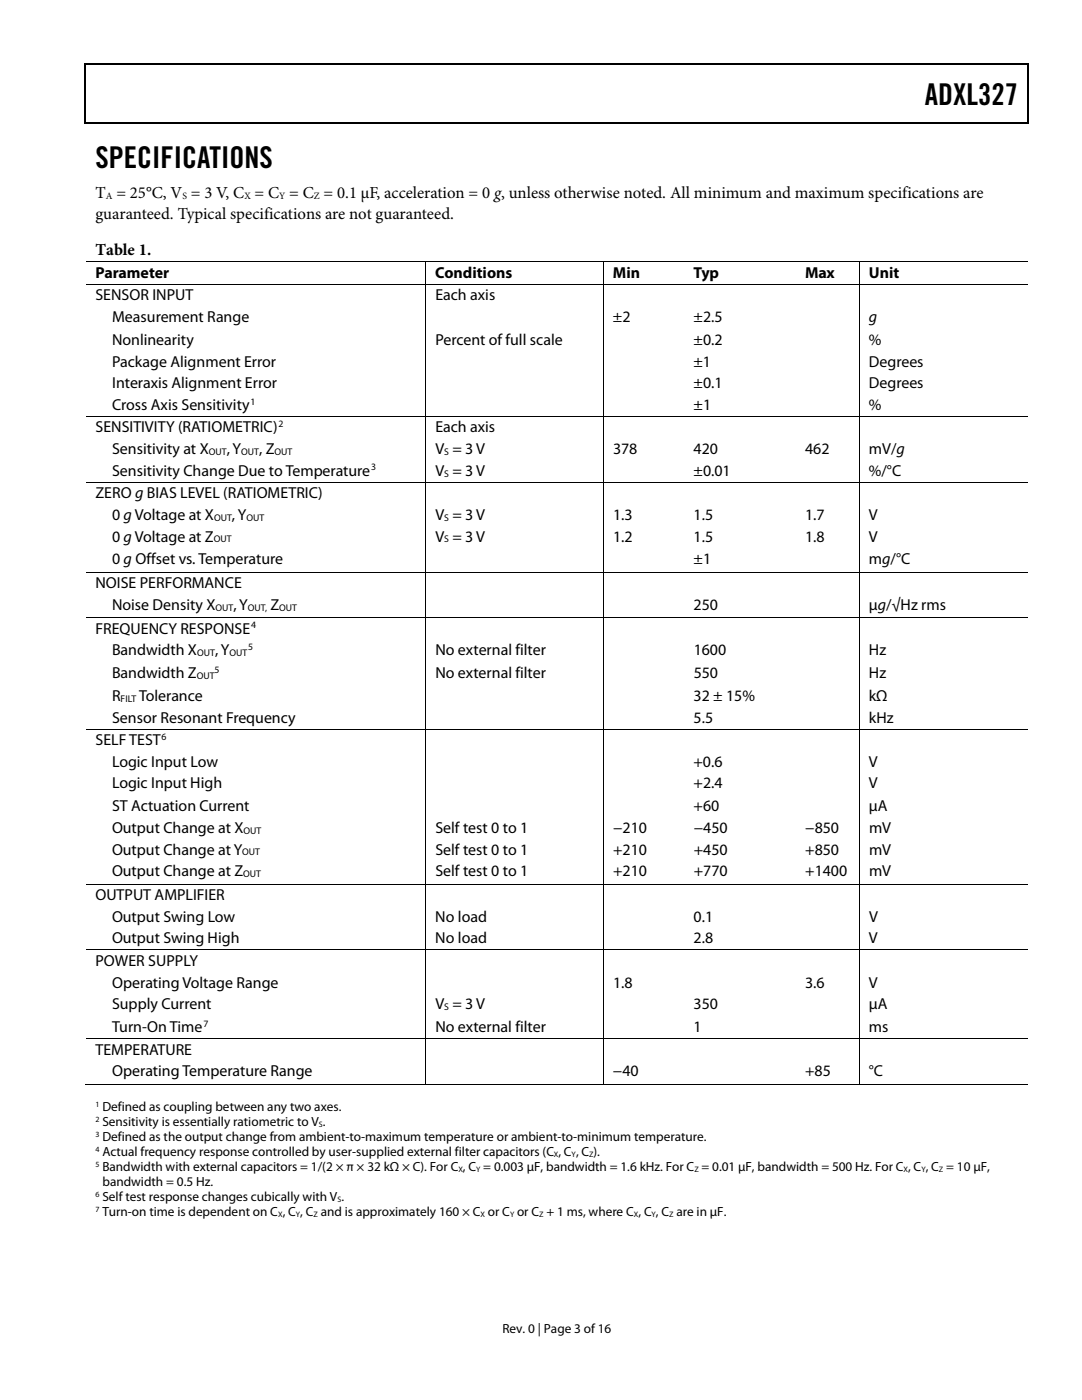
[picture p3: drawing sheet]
<svg xmlns="http://www.w3.org/2000/svg" width="216mm" height="279mm" viewBox="0 0 216 279" stroke-linecap="round" stroke-linejoin="round" font-family="sans-serif">
<defs><g id="words">
<g font-size="6">
<text x="184.5" y="21">ADXL327</text>
<text x="19" y="33.6">SPECIFICATIONS</text>
</g>
<g font-size="3.3">
<text x="19" y="39.5">T = 25°C, V = 3 V, C = C = C = 0.1 μF, acceleration = 0 g, unless otherwise noted. All minimum and maximum specifications are</text>
<text x="19.1" y="43.8">guaranteed. Typical specifications are not guaranteed.</text>
<text x="19.1" y="50.9">Table 1.</text>
</g>
<g font-size="3.2">
<text x="19" y="55.5">Parameter</text>
<text x="19" y="59.9">SENSOR INPUT</text>
<text x="86.9" y="55.5">Conditions</text>
<text x="86.9" y="59.9">Each axis</text>
<text x="122.3" y="55.5">Min</text>
<text x="138.4" y="55.5">Typ</text>
<text x="160.6" y="55.5">Max</text>
<text x="173.4" y="55.5">Unit</text>
<text x="22.4" y="64.3">Measurement Range</text>
<text x="122.3" y="64.3">±2</text>
<text x="138.4" y="64.3">±2.5</text>
<text x="173.4" y="64.2">g</text>
<text x="22.4" y="68.8">Nonlinearity</text>
<text x="86.9" y="68.8">Percent of full scale</text>
<text x="138.4" y="68.8">±0.2</text>
<text x="173.4" y="68.8">%</text>
<text x="22.4" y="73.2">Package Alignment Error</text>
<text x="22.4" y="77.5">Interaxis Alignment Error</text>
<text x="138.4" y="73.2">±1</text>
<text x="138.4" y="77.5">±0.1</text>
<text x="173.4" y="77.5">Degrees</text>
<text x="173.4" y="73.2">Degrees</text>
<text x="22.4" y="81.8">Cross Axis Sensitivity</text>
<text x="138.4" y="81.8">±1</text>
<text x="173.4" y="81.8">%</text>
<text x="19" y="86.3">SENSITIVITY (RATIOMETRIC)</text>
<text x="86.9" y="86.3">Each axis</text>
<text x="22.4" y="90.6">Sensitivity at X</text>
<text x="22.4" y="94.9">Sensitivity Change Due to Temperature</text>
<text x="45.2" y="90.6">, Y</text>
<text x="51.7" y="90.6">, Z</text>
<text x="86.9" y="90.6">V = 3 V</text>
<text x="86.9" y="94.9">V = 3 V</text>
<text x="122.3" y="90.6">378</text>
<text x="138.4" y="94.9">±0.01</text>
<text x="138.4" y="90.6">420</text>
<text x="160.6" y="90.6">462</text>
<text x="173.4" y="90.6">mV/g</text>
<text x="173.4" y="94.9">%/°C</text>
<text x="19" y="99.4">ZERO g BIAS LEVEL (RATIOMETRIC)</text>
<text x="22.4" y="103.8">0 g Voltage at X</text>
<text x="46.3" y="103.8">, Y</text>
<text x="86.9" y="103.8">V = 3 V</text>
<text x="122.3" y="103.8">1.3</text>
<text x="138.4" y="103.8">1.5</text>
<text x="160.6" y="103.8">1.7</text>
<text x="173.4" y="103.8">V</text>
<text x="22.4" y="108.1">0 g Voltage at Z</text>
<text x="22.4" y="112.6">0 g Offset vs. Temperature</text>
<text x="86.9" y="108.1">V = 3 V</text>
<text x="122.3" y="108.1">1.2</text>
<text x="138.4" y="112.6">±1</text>
<text x="138.4" y="108.1">1.5</text>
<text x="160.6" y="108.1">1.8</text>
<text x="173.4" y="108.1">V</text>
<text x="173.4" y="112.6">mg/°C</text>
<text x="19" y="117.4">NOISE PERFORMANCE</text>
<text x="22.4" y="121.7">Noise Density X</text>
<text x="46.6" y="121.7">, Y</text>
<text x="54" y="121.7">Z</text>
<text x="138.4" y="121.7">250</text>
<text x="173.4" y="121.7">μg/√Hz rms</text>
<text x="19" y="126.4">FREQUENCY RESPONSE</text>
<text x="22.4" y="130.7">Bandwidth X</text>
<text x="42.9" y="130.7">, Y</text>
<text x="86.9" y="130.7">No external filter</text>
<text x="138.4" y="130.7">1600</text>
<text x="173.4" y="130.7">Hz</text>
<text x="22.4" y="135.3">Bandwidth Z</text>
<text x="86.9" y="135.3">No external filter</text>
<text x="138.4" y="135.3">550</text>
<text x="173.4" y="135.3">Hz</text>
<text x="22.4" y="139.9">R</text>
<text x="27.7" y="139.9">Tolerance</text>
<text x="138.4" y="139.9">32 ± 15%</text>
<text x="173.4" y="139.9">kΩ</text>
<text x="19" y="148.7">SELF TEST</text>
<text x="22.4" y="144.2">Sensor Resonant Frequency</text>
<text x="138.4" y="144.2">5.5</text>
<text x="173.4" y="144.2">kHz</text>
<text x="22.4" y="153">Logic Input Low</text>
<text x="138.4" y="153">+0.6</text>
<text x="173.4" y="153">V</text>
<text x="22.4" y="157.4">Logic Input High</text>
<text x="22.4" y="161.9">ST Actuation Current</text>
<text x="138.4" y="161.9">+60</text>
<text x="138.4" y="157.4">+2.4</text>
<text x="173.4" y="157.4">V</text>
<text x="173.4" y="161.9">μA</text>
<text x="22.4" y="166.2">Output Change at X</text>
<text x="86.9" y="166.2">Self test 0 to 1</text>
<text x="122.3" y="166.2">−210</text>
<text x="138.4" y="166.2">−450</text>
<text x="160.7" y="166.2">−850</text>
<text x="173.4" y="166.2">mV</text>
<text x="22.4" y="170.6">Output Change at Y</text>
<text x="86.9" y="170.6">Self test 0 to 1</text>
<text x="122.3" y="170.6">+210</text>
<text x="138.4" y="170.6">+450</text>
<text x="160.7" y="170.6">+850</text>
<text x="173.4" y="170.6">mV</text>
<text x="19" y="179.6">OUTPUT AMPLIFIER</text>
<text x="22.4" y="174.9">Output Change at Z</text>
<text x="86.9" y="174.9">Self test 0 to 1</text>
<text x="122.3" y="174.9">+210</text>
<text x="138.4" y="174.9">+770</text>
<text x="160.7" y="174.9">+1400</text>
<text x="173.4" y="174.9">mV</text>
<text x="22.4" y="184">Output Swing Low</text>
<text x="86.9" y="184">No load</text>
<text x="138.4" y="184">0.1</text>
<text x="173.4" y="184">V</text>
<text x="22.4" y="188.3">Output Swing High</text>
<text x="86.9" y="188.3">No load</text>
<text x="138.4" y="188.3">2.8</text>
<text x="173.4" y="188.3">V</text>
<text x="19" y="192.8">POWER SUPPLY</text>
<text x="22.4" y="197.1">Operating Voltage Range</text>
<text x="122.3" y="197.1">1.8</text>
<text x="160.6" y="197.1">3.6</text>
<text x="173.4" y="197.1">V</text>
<text x="22.4" y="201.4">Supply Current</text>
<text x="86.9" y="201.4">V = 3 V</text>
<text x="138.4" y="201.4">350</text>
<text x="173.4" y="201.4">μA</text>
<text x="22.4" y="206">Turn-On Time</text>
<text x="86.9" y="206">No external filter</text>
<text x="138.4" y="206">1</text>
<text x="173.4" y="206">ms</text>
<text x="19" y="210.5">TEMPERATURE</text>
<text x="22.4" y="214.8">Operating Temperature Range</text>
<text x="122.3" y="214.8">−40</text>
<text x="160.6" y="214.8">+85</text>
<text x="173.4" y="214.8">°C</text>
</g>
<g font-size="2.6">
<text x="20.4" y="221.8">Defined as coupling between any two axes.</text>
<text x="20.4" y="224.7">Sensitivity is essentially ratiometric to V .</text>
<text x="20.4" y="227.7">Defined as the output change from ambient-to-maximum temperature or ambient-to-minimum temperature.</text>
<text x="20.4" y="230.7">Actual frequency response controlled by user-supplied external filter capacitors (C , C , C ).</text>
<text x="20.4" y="233.7">Bandwidth with external capacitors = 1/(2 × π × 32 kΩ × C). For C , C = 0.003 μF, bandwidth = 1.6 kHz. For C = 0.01 μF, bandwidth = 500 Hz. For C , C , C = 10 μF,</text>
<text x="20.4" y="239.7">Self test response changes cubically with V .</text>
<text x="20.4" y="236.7">bandwidth = 0.5 Hz.</text>
<text x="20.4" y="242.7">Turn-on time is dependent on C , C , C and is approximately 160 × C or C or C + 1 ms, where C , C , C are in μF.</text>
<text x="100.3" y="266">Rev. 0 | Page 3 of 16</text>
</g>
<g font-size="1.9">
<text x="21.1" y="39.7">A</text>
<text x="36.4" y="39.7">S</text>
<text x="48.8" y="39.7">X</text>
<text x="55.7" y="39.7">Y</text>
<text x="62.7" y="39.7">Z</text>
<text x="50" y="80.7">1</text>
<text x="55.6" y="85.2">2</text>
<text x="41.7" y="90.8">OUT</text>
<text x="48.1" y="90.8">OUT</text>
<text x="54.8" y="90.8">OUT</text>
<text x="74.1" y="93.9">3</text>
<text x="88.6" y="90.8">S</text>
<text x="88.6" y="95.1">S</text>
<text x="42.7" y="103.9">OUT</text>
<text x="49.2" y="103.9">OUT</text>
<text x="88.6" y="103.9">S</text>
<text x="42.7" y="108.2">OUT</text>
<text x="88.6" y="108.2">S</text>
<text x="43" y="121.9">OUT</text>
<text x="49.5" y="121.9">OUT,</text>
<text x="50.1" y="125.4">4</text>
<text x="55.7" y="121.9">OUT</text>
<text x="39.3" y="130.9">OUT</text>
<text x="45.8" y="130.9">OUT</text>
<text x="49.5" y="129.7">5</text>
<text x="39.3" y="135.5">OUT</text>
<text x="42.8" y="134.3">5</text>
<text x="24.1" y="140.1">FILT</text>
<text x="32.2" y="147.7">6</text>
<text x="48.6" y="166.4">OUT</text>
<text x="48.3" y="170.7">OUT</text>
<text x="48.5" y="175">OUT</text>
<text x="88.6" y="201.6">S</text>
<text x="40.6" y="204.9">7</text>
</g>
<g font-size="1.6">
<text x="19" y="220.9">1</text>
<text x="19" y="223.9">2</text>
<text x="19" y="226.8">3</text>
<text x="63.6" y="224.9">S</text>
<text x="19" y="229.8">4</text>
<text x="19" y="232.8">5</text>
<text x="91.5" y="233.9">X</text>
<text x="95" y="233.9">Y</text>
<text x="110.5" y="230.9">X</text>
<text x="114.1" y="230.9">Y</text>
<text x="117.6" y="230.9">Z</text>
<text x="138.6" y="233.9">Z</text>
<text x="180.3" y="233.9">X</text>
<text x="183.9" y="233.9">Y</text>
<text x="187.3" y="233.9">Z</text>
<text x="19" y="238.8">6</text>
<text x="67.3" y="239.9">S</text>
<text x="19" y="241.8">7</text>
<text x="55.5" y="242.9">X</text>
<text x="59.1" y="242.9">Y</text>
<text x="62.5" y="242.9">Z</text>
<text x="95.9" y="242.9">X</text>
<text x="101.8" y="242.9">Y</text>
<text x="107.6" y="242.9">Z</text>
<text x="126.5" y="242.9">X</text>
<text x="130" y="242.9">Y</text>
<text x="133.5" y="242.9">Z</text>
</g>
</g></defs>
<path d="M16.9 12.7h.2v1h-.2zM205.1 12.7h.2v1h-.2zM205.1 12.7h.2v.3h-.2zM82.3 24.4h.2v.3h-.2zM205.1 24.4h.2v.3h-.2z" fill="#000"/>
<path d="M16.9 12.8h188.2M17 13.7v11M205.2 13.7v11M205.1 24.5h-188.2" fill="none" stroke="#000" stroke-width=".25"/>
<g fill="none" stroke="#000" stroke-width=".2">
<path d="M17.1 52.2h188M17.1 56.7h188M85 52.3v4.3M85 56.8v26.2M120.4 52.3v4.3M120.4 56.8v26.2M171.5 52.3v4.3M171.5 56.8v26.2M17.1 83.1h188M17.1 96.2h188M85 83.2v12.9M85 96.3v17.8"/>
<path d="M120.4 83.2v12.9M120.4 96.3v17.8M171.5 83.2v12.9M171.5 96.3v17.8M17.1 114.2h188M85 114.3v8.9M120.4 114.3v8.9M171.5 114.3v8.9M17.1 123.3h188M85 123.3v22.1M120.4 123.3v22.1M171.5 123.3v22.1"/>
<path d="M17.1 145.5h188M85 145.6v30.7M120.4 145.6v30.7M171.5 145.6v30.7M17.1 176.4h188M85 176.5v13M120.4 176.5v13M171.5 176.5v13M17.1 189.6h188M85 189.7v17.5M120.4 189.7v17.5M171.5 189.7v17.5"/>
<path d="M16.9 216.3h68M17.1 207.3h188M85 207.4v9M85 216.3h35.3M120.4 207.4v9M171.4 216.3h-50.9M171.5 207.4v9M171.6 216.3h33.5"/>
</g>
<use href="#words"/>
</svg>
